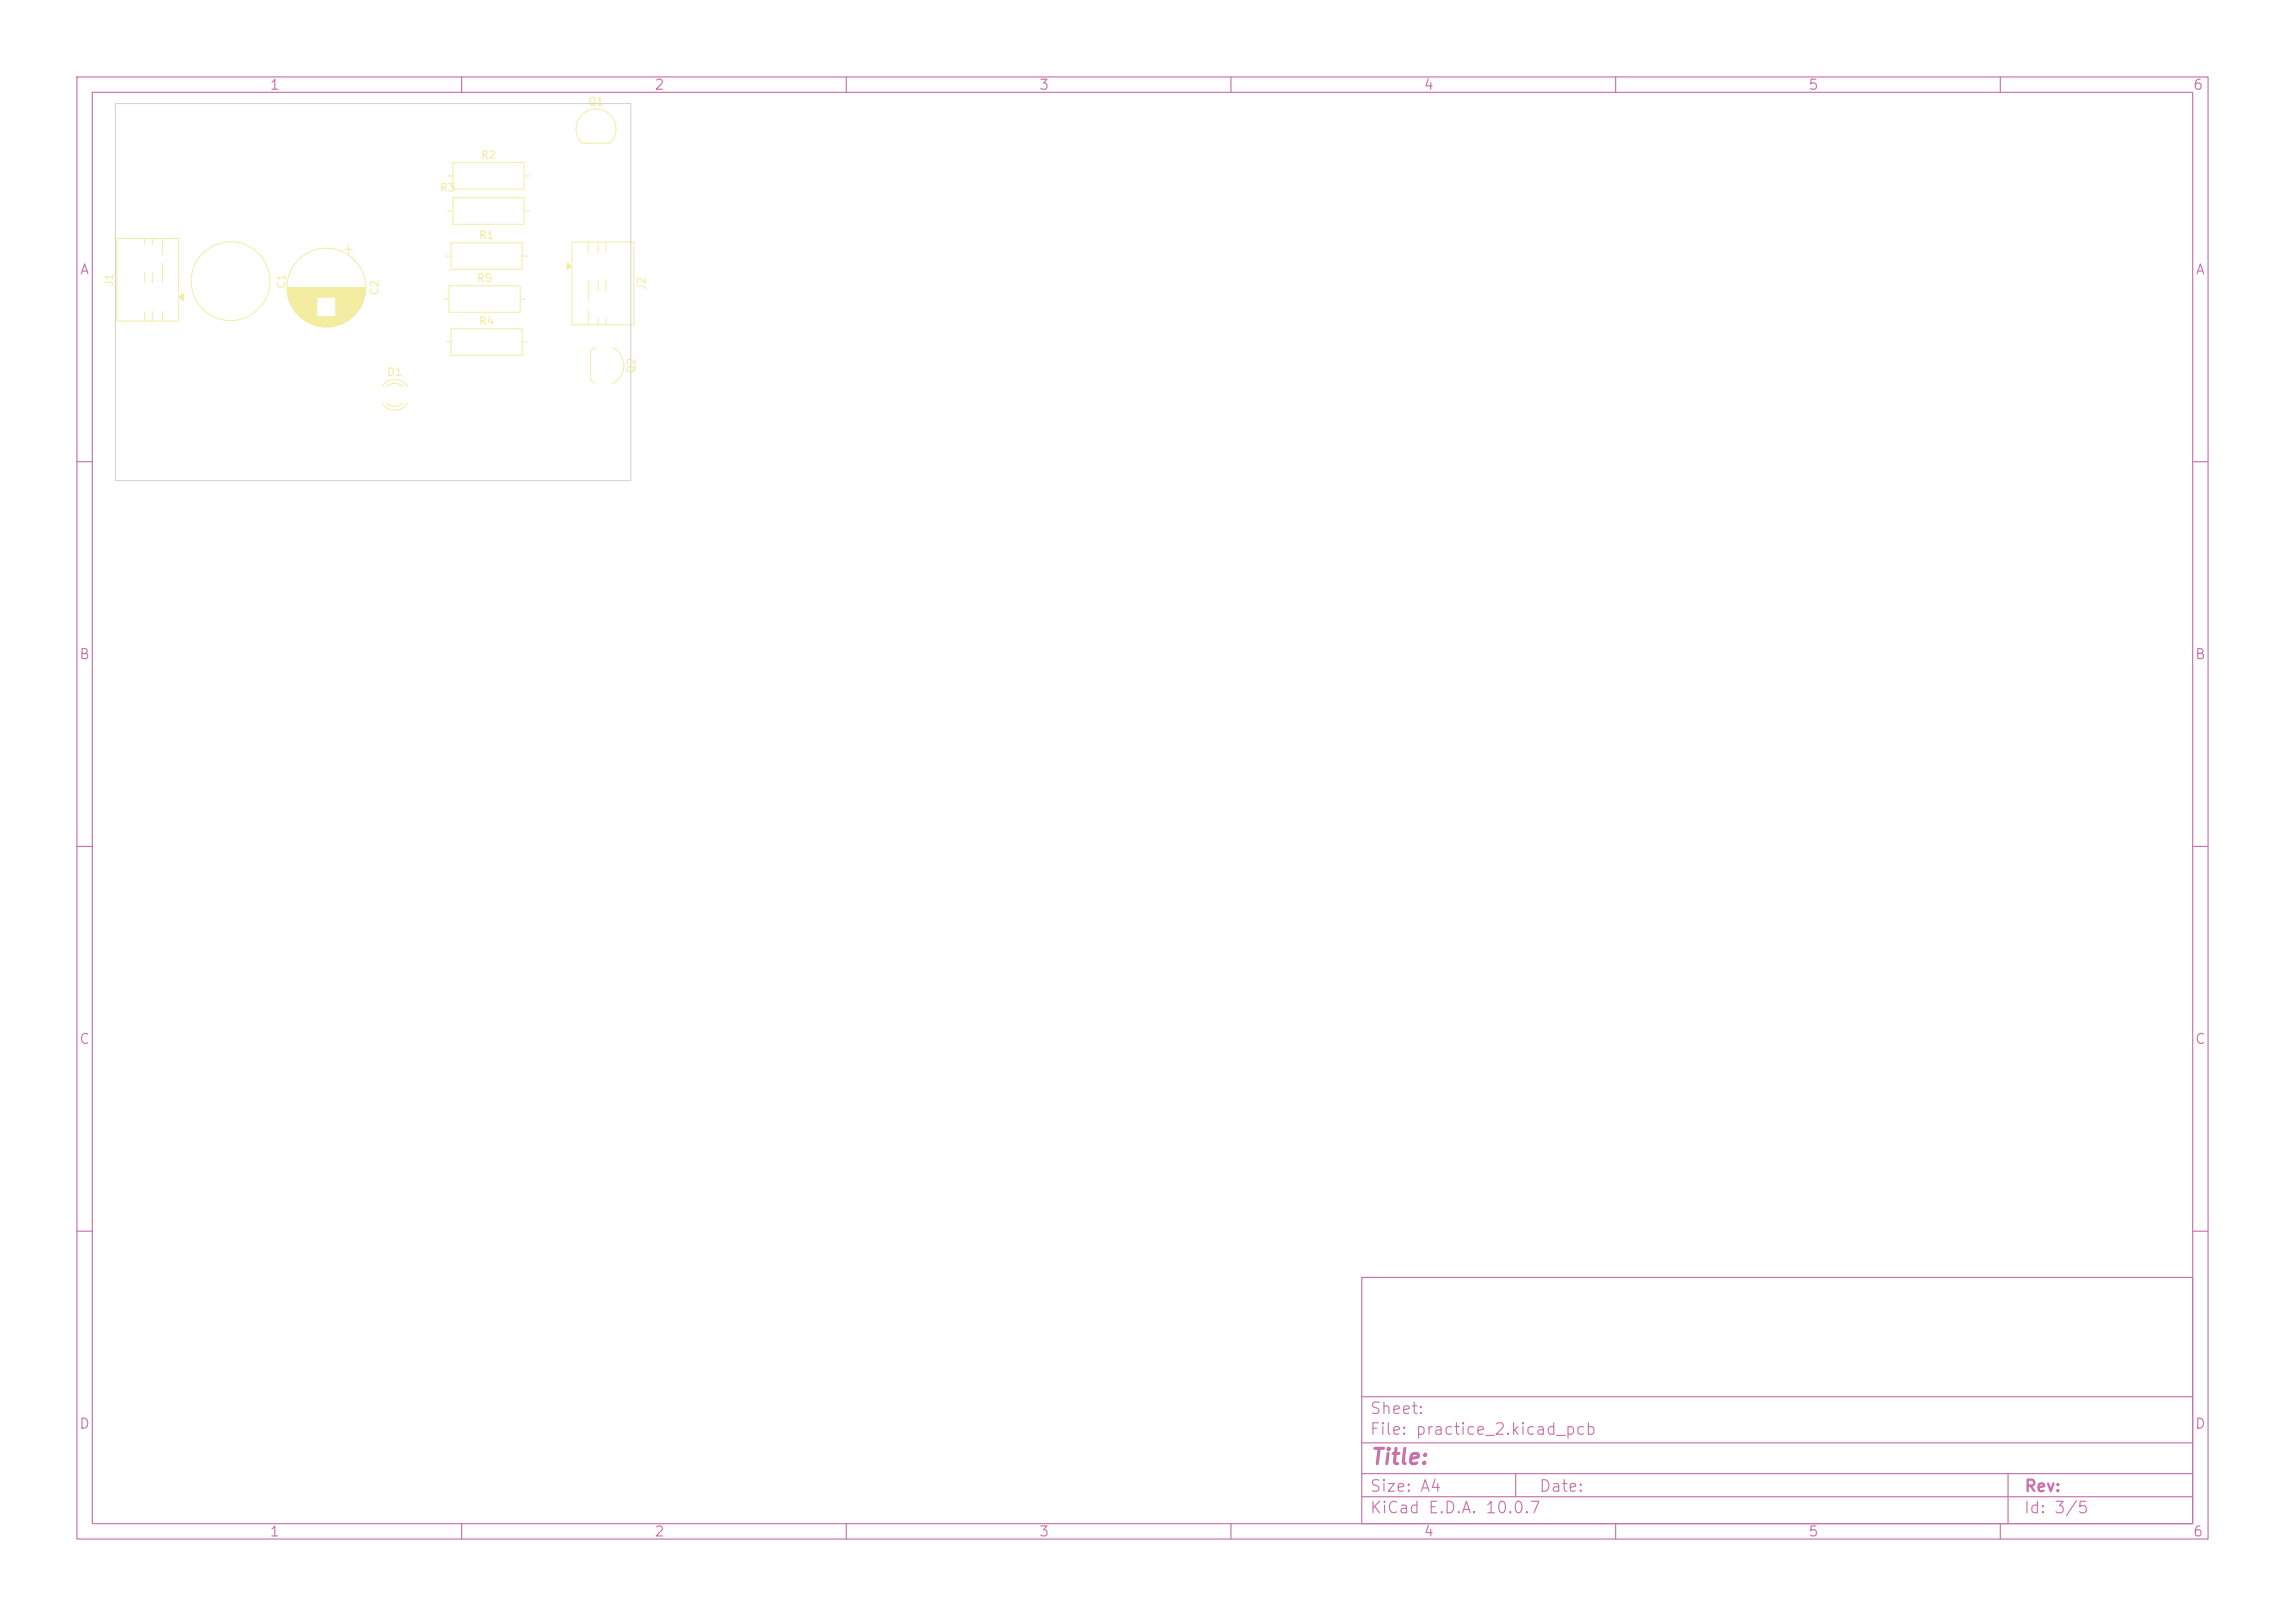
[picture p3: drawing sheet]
<svg xmlns="http://www.w3.org/2000/svg" width="297mm" height="210mm" viewBox="0 0 297 210" stroke-linecap="round" stroke-linejoin="round" font-family="sans-serif">
<defs><g id="words">
<text font-size="2" fill="#c872ab" x="178" y="190.8">Title:</text>
<g font-size="1.5" fill="#c872ab">
<text x="178" y="184.1">Sheet:</text>
<text x="178" y="186.8">File: practice_2.kicad_pcb</text>
<text x="178" y="197">KiCad E.D.A. 10.0.7</text>
<text x="178" y="194.2">Size: A4</text>
<text x="200" y="194.2">Date:</text>
<text x="263" y="197">Id: 3/5</text>
<text x="263" y="194.2">Rev:</text>
</g>
<g font-size="1.3" fill="#c872ab">
<text x="35" y="12">1</text>
<text x="85" y="12">2</text>
<text x="135" y="12">3</text>
<text x="185" y="12">4</text>
<text x="235" y="12">5</text>
<text x="285" y="12">6</text>
<text x="10.3" y="36">A</text>
<text x="285.3" y="36">A</text>
<text x="10.2" y="86">B</text>
<text x="285.2" y="86">B</text>
<text x="10.2" y="136">C</text>
<text x="285.2" y="136">C</text>
<text x="10.2" y="186">D</text>
<text x="285.2" y="186">D</text>
<text x="35" y="200">1</text>
<text x="85" y="200">2</text>
<text x="135" y="200">3</text>
<text x="185" y="200">4</text>
<text x="235" y="200">5</text>
<text x="285" y="200">6</text>
</g>
<g font-size="1" fill="#f2eda1">
<text x="76.4" y="14">Q1</text>
<text x="62.4" y="20.9">R2</text>
<text x="57.1" y="25.1">R3</text>
<text x="62.2" y="31.3">R1</text>
<text x="14.9" y="37.3" transform="rotate(-90 14.9 37.3)">J1</text>
<text x="37.3" y="37.6" transform="rotate(-90 37.3 37.6)">C1</text>
<text x="49.4" y="38.5" transform="rotate(-90 49.4 38.5)">C2</text>
<text x="61.9" y="36.9">R5</text>
<text x="84.1" y="37.8" transform="rotate(-90 84.1 37.8)">J2</text>
<text x="62.2" y="42.5">R4</text>
<text x="50.2" y="49.1">D1</text>
<text x="82.8" y="48.6" transform="rotate(-90 82.8 48.6)">Q2</text>
</g>
</g></defs>
<g fill="none" stroke="#c872ab" stroke-width=".15">
<path d="M10 10h277v190h-277zM12 12h273v186h-273zM60 10v2M110 10v2M160 10v2M210 10v2M260 10v2M10 60h2M285 60h2M10 110h2M285 110h2M10 160h2"/>
<path d="M177 166h108v32h-108zM285 160h2M60 198v2M110 198v2M160 198v2M177 194.5h108M177 191.5h108M177 187.5h108M177 181.5h108M197 191.5v3M210 198v2M260 198v2"/>
<path d="M261 191.5v6.5"/>
</g>
<g fill="none" stroke="#f2eda1" stroke-width=".13">
<path d="M57.7 38.9h.7M58.2 22.9h.7M58.4 37.1h9.2v3.5h-9.2zM58.9 21.1h9.2v3.5h-9.2zM67.6 38.9h.7M68.1 22.9h.7M73.7 34.1l.6 .5-.6 .4zM74.3 34.3v-2.8h8.1v10.7h-8.1v-7.3M76.5 31.5v1.2M76.5 36.5v2.5M77.8 31.5v1.2M77.8 36.5v1.3"/>
<path d="M78.8 31.5v1.2M78.8 36.5v1.3M76.5 40.1v2.1M77.8 41.4v.8M78.8 41.4v.8"/>
</g>
<path d="M73.7 34.1l.6 .5-.6 .4z" fill="#f2eda1"/>
<g fill="none" stroke="#f2eda1" stroke-width=".13">
<path d="M75.6 18.6a2.6 2.6 0 0 1 0-3.7 2.6 2.6 0 0 1 3.7 0 2.6 2.6 0 0 1 0 3.7M75.7 18.6h3.6M18.8 31v.8M18.8 35.4v1.3M19.8 31v.8M19.8 35.4v1.3M21.1 31v2.1M21.1 34.2v2.5M23.2 38.3v-7.3h-8v10.7h8v-2.8M23.2 38.6l.6-.4v.8zM57.9 33.3h.7M58.6 31.6h9.3v3.4h-9.3z"/>
<path d="M67.9 33.3h.7M18.8 40.5v1.2M19.8 40.5v1.2M21.1 40.5v1.2M57.9 44.5h.7M58.6 42.7h9.3v3.5h-9.3zM67.9 44.5h.7"/>
<circle cx="30" cy="36.5" r="5.1"/>
</g>
<path d="M23.2 38.6l.6-.4v.8z" fill="#f2eda1"/>
<g fill="none" stroke="#f2eda1" stroke-width=".13">
<path d="M37.3 37.4h10.2M37.3 37.5h10.2M37.3 37.6h10.2M37.3 37.7h10.2M37.4 37.7h10.1M37.4 37.8h10.1M37.4 37.9h10.1M37.4 38h10.1M37.4 38.1h10.1M37.4 38.1h10M37.4 38.2h10M37.4 38.3h10"/>
<path d="M37.4 38.4h10M37.5 38.5h9.9M37.5 38.6h9.9M37.5 38.6h9.8M37.5 38.7h3.7M37.5 38.8h3.7M37.6 38.9h3.6M37.6 39h3.6M37.6 39.1h3.6M37.7 39.1h3.5M37.7 39.2h3.5M37.7 39.3h3.5"/>
<path d="M37.7 39.4h3.5M37.8 39.4h3.4M37.8 39.5h3.4M37.8 39.6h3.4M37.9 39.6h3.3M37.9 39.7h3.3M37.9 39.8h3.3M38 39.8h3.2M38 39.9h3.2M38 40h3.2M43.7 38.7h3.6M43.7 38.8h3.6"/>
<path d="M43.7 38.9h3.6M43.7 39h3.5M43.7 39.1h3.5M43.7 39.2h3.5M43.7 39.3h3.4M43.7 39.4h3.4M43.7 39.5h3.4M43.7 39.5h3.3M43.7 39.6h3.3M43.7 39.7h3.3M43.7 39.7h3.2M43.7 39.8h3.2"/>
<path d="M43.7 39.9h3.2M43.7 39.9h3.1M43.7 40h3.1M44.8 32.4h1M45.3 31.9v1M58.2 27.4h.7M58.9 25.7h9.2v3.5h-9.2zM68.1 27.4h.7M38.1 40h3.1M38.1 40.1h3.1M38.2 40.2h3M38.2 40.3h3"/>
<path d="M38.3 40.3h2.9M38.3 40.4h2.9M38.4 40.5h2.8M38.5 40.6h2.7M38.5 40.7h2.7M38.6 40.7h2.6M38.6 40.8h2.6M38.7 40.8h2.5M38.7 40.9h2.5M38.8 40.9h2.4M38.8 41h2.4M38.9 41h2.3"/>
<path d="M38.9 41.1h2.3M39 41.1h6.9M39 41.2h6.8M39.1 41.2h6.7M39.1 41.3h6.6M39.2 41.3h6.5M39.2 41.3h6.4M39.3 41.4h6.3M39.3 41.4h6.2M39.4 41.5h6.1M39.4 41.5h6M39.5 41.5h5.9"/>
<path d="M39.5 41.6h5.8M39.6 41.6h5.6M39.6 41.7h5.6M39.7 41.7h5.4M39.8 41.7h5.3M39.8 41.8h5.2M39.9 41.8h5M40 41.9h4.9M40.1 41.9h4.7M40.1 41.9h4.6M40.2 42h4.4M40.3 42h4.2"/>
<path d="M40.4 42.1h4.1M40.5 42.1h3.9M40.6 42.1h3.7M40.7 42.2h3.5M40.8 42.2h3.2M40.9 42.3h3M41 42.3h2.8M41.2 42.3h2.4M41.4 42.4h2.1M41.6 42.4h1.7M41.8 42.5h1.2M43.7 40.1h3"/>
<path d="M43.7 40.2h3M43.7 40.2h2.9M43.7 40.3h2.9M43.7 40.4h2.8M43.7 40.5h2.8M43.7 40.5h2.7M43.7 40.6h2.7M43.7 40.6h2.6M43.7 40.7h2.6M43.7 40.7h2.5M43.7 40.8h2.5M43.7 40.9h2.4"/>
<path d="M43.7 41h2.3M43.7 41.1h2.2M49.7 52.4v.1a1.99 1.99 0 0 0 3.3-.1M50.3 50.2a1.5 1.5 0 0 1 2 0M50.3 52.4a1.5 1.5 0 0 0 2 0M53 50.2a1.99 1.99 0 0 0-3.3-.1v.1M77.4 45.2l-.6 .4v3.8l.6 .4M79.6 45.1a2.6 2.6 0 0 1 1.5 2.4 2.6 2.6 0 0 1-1.5 2.4"/>
<circle cx="42.4" cy="37.4" r="5.1"/>
</g>
<path d="M15 13.5h67v49h-67z" fill="none" stroke="#d0d2cd" stroke-width=".13"/>
<use href="#words"/>
</svg>
